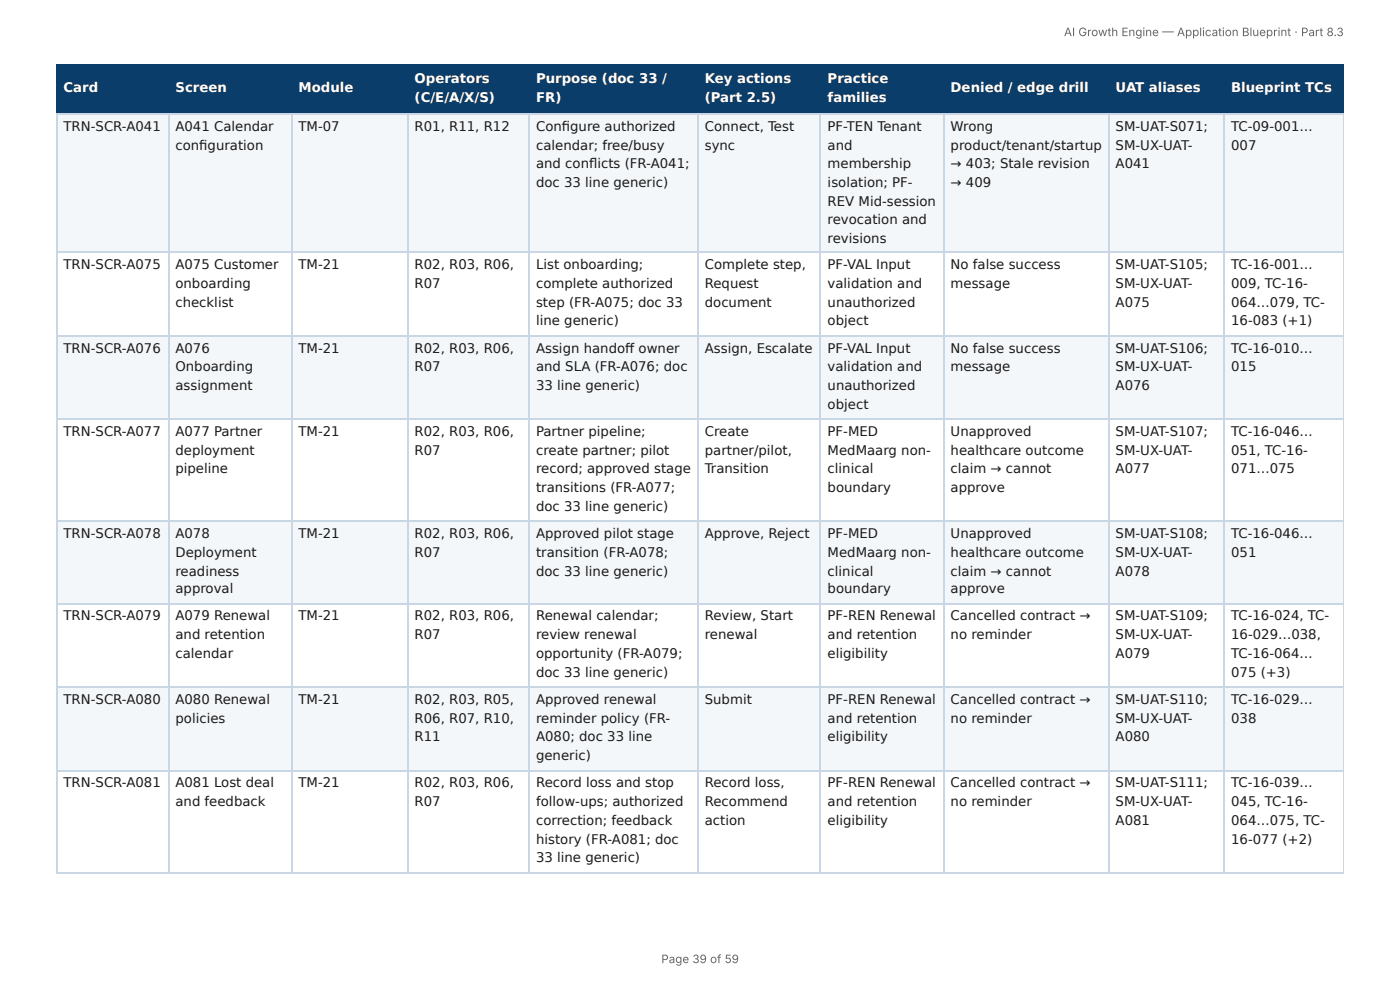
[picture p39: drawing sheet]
<svg xmlns="http://www.w3.org/2000/svg" width="297mm" height="210mm" viewBox="0 0 297 210" stroke-linecap="round" stroke-linejoin="round" font-family="sans-serif">
<defs><g id="words">
<g font-size="2.8" fill="#fff">
<text x="88.1" y="17.7">Operators</text>
<text x="113.9" y="17.7">Purpose (doc 33 /</text>
<text x="149.7" y="17.7">Key actions</text>
<text x="175.8" y="17.7">Practice</text>
<text x="13.5" y="19.6">Card</text>
<text x="37.3" y="19.6">Screen</text>
<text x="63.4" y="19.6">Module</text>
<text x="88.1" y="21.7">(C/E/A/X/S)</text>
<text x="113.9" y="21.7">FR)</text>
<text x="149.7" y="21.7">(Part 2.5)</text>
<text x="175.8" y="21.7">families</text>
<text x="201.9" y="19.6">Denied / edge drill</text>
<text x="237" y="19.6">UAT aliases</text>
<text x="261.5" y="19.6">Blueprint TCs</text>
</g>
<g font-size="2.8" fill="#1a1a1a">
<text x="13.5" y="27.8">TRN-SCR-A041</text>
<text x="37.3" y="27.8">A041 Calendar</text>
<text x="63.4" y="27.8">TM-07</text>
<text x="88.1" y="27.8">R01, R11, R12</text>
<text x="113.9" y="27.8">Confi gure authorized</text>
<text x="149.7" y="27.8">Connect, Test</text>
<text x="175.8" y="27.8">PF-TEN Tenant</text>
<text x="201.9" y="27.8">Wrong</text>
<text x="237" y="27.8">SM-UAT-S071;</text>
<text x="261.5" y="27.8">TC-09-001…</text>
<text x="37.3" y="31.8">confi guration</text>
<text x="113.9" y="31.8">calendar; free/busy</text>
<text x="113.9" y="35.7">and confl icts (FR-A041;</text>
<text x="149.7" y="31.8">sync</text>
<text x="175.8" y="31.8">and</text>
<text x="175.8" y="35.7">membership</text>
<text x="201.9" y="31.8">product/tenant/startup</text>
<text x="201.9" y="35.7">→ 403; Stale revision</text>
<text x="237" y="31.8">SM-UX-UAT-</text>
<text x="237" y="35.7">A041</text>
<text x="261.5" y="31.8">007</text>
<text x="113.9" y="39.7">doc 33 line generic)</text>
<text x="175.8" y="39.7">isolation; PF-</text>
<text x="201.9" y="39.7">→ 409</text>
<text x="175.8" y="43.7">REV Mid-session</text>
<text x="175.8" y="47.6">revocation and</text>
<text x="175.8" y="51.6">revisions</text>
<text x="13.5" y="57.2">TRN-SCR-A075</text>
<text x="37.3" y="57.2">A075 Customer</text>
<text x="63.4" y="57.2">TM-21</text>
<text x="88.1" y="57.2">R02, R03, R06,</text>
<text x="113.9" y="57.2">List onboarding;</text>
<text x="149.7" y="57.2">Complete step,</text>
<text x="175.8" y="57.2">PF-VAL Input</text>
<text x="201.9" y="57.2">No false success</text>
<text x="237" y="57.2">SM-UAT-S105;</text>
<text x="261.5" y="57.2">TC-16-001…</text>
<text x="37.3" y="61.1">onboarding</text>
<text x="37.3" y="65.1">checklist</text>
<text x="88.1" y="61.1">R07</text>
<text x="113.9" y="61.1">complete authorized</text>
<text x="113.9" y="65.1">step (FR-A075; doc 33</text>
<text x="149.7" y="61.1">Request</text>
<text x="149.7" y="65.1">document</text>
<text x="175.8" y="61.1">validation and</text>
<text x="175.8" y="65.1">unauthorized</text>
<text x="201.9" y="61.1">message</text>
<text x="237" y="61.1">SM-UX-UAT-</text>
<text x="237" y="65.1">A075</text>
<text x="261.5" y="61.1">009, TC-16-</text>
<text x="261.5" y="65.1">064…079, TC-</text>
<text x="113.9" y="69.1">line generic)</text>
<text x="175.8" y="69.1">object</text>
<text x="261.5" y="69.1">16-083 (+1)</text>
<text x="13.5" y="74.9">TRN-SCR-A076</text>
<text x="37.3" y="74.9">A076</text>
<text x="63.4" y="74.9">TM-21</text>
<text x="88.1" y="74.9">R02, R03, R06,</text>
<text x="113.9" y="74.9">Assign handoff owner</text>
<text x="149.7" y="74.9">Assign, Escalate</text>
<text x="175.8" y="74.9">PF-VAL Input</text>
<text x="201.9" y="74.9">No false success</text>
<text x="237" y="74.9">SM-UAT-S106;</text>
<text x="261.5" y="74.9">TC-16-010…</text>
<text x="37.3" y="78.8">Onboarding</text>
<text x="37.3" y="82.8">assignment</text>
<text x="88.1" y="78.8">R07</text>
<text x="113.9" y="78.8">and SLA (FR-A076; doc</text>
<text x="113.9" y="82.8">33 line generic)</text>
<text x="175.8" y="78.8">validation and</text>
<text x="175.8" y="82.8">unauthorized</text>
<text x="201.9" y="78.8">message</text>
<text x="237" y="78.8">SM-UX-UAT-</text>
<text x="237" y="82.8">A076</text>
<text x="261.5" y="78.8">015</text>
<text x="175.8" y="86.8">object</text>
<text x="13.5" y="92.6">TRN-SCR-A077</text>
<text x="37.3" y="92.6">A077 Partner</text>
<text x="63.4" y="92.6">TM-21</text>
<text x="88.1" y="92.6">R02, R03, R06,</text>
<text x="113.9" y="92.6">Partner pipeline;</text>
<text x="149.7" y="92.6">Create</text>
<text x="175.8" y="92.6">PF-MED</text>
<text x="201.9" y="92.6">Unapproved</text>
<text x="237" y="92.6">SM-UAT-S107;</text>
<text x="261.5" y="92.6">TC-16-046…</text>
<text x="37.3" y="96.6">deployment</text>
<text x="37.3" y="100.5">pipeline</text>
<text x="88.1" y="96.6">R07</text>
<text x="113.9" y="96.6">create partner; pilot</text>
<text x="113.9" y="100.5">record; approved stage</text>
<text x="149.7" y="96.6">partner/pilot,</text>
<text x="149.7" y="100.5">Transition</text>
<text x="175.8" y="96.6">MedMaarg non-</text>
<text x="175.8" y="100.5">clinical</text>
<text x="201.9" y="96.6">healthcare outcome</text>
<text x="201.9" y="100.5">claim → cannot</text>
<text x="237" y="96.6">SM-UX-UAT-</text>
<text x="237" y="100.5">A077</text>
<text x="261.5" y="96.6">051, TC-16-</text>
<text x="261.5" y="100.5">071…075</text>
<text x="113.9" y="104.5">transitions (FR-A077;</text>
<text x="175.8" y="104.5">boundary</text>
<text x="201.9" y="104.5">approve</text>
<text x="113.9" y="108.5">doc 33 line generic)</text>
<text x="13.5" y="114.3">TRN-SCR-A078</text>
<text x="37.3" y="114.3">A078</text>
<text x="37.3" y="118.3">Deployment</text>
<text x="63.4" y="114.3">TM-21</text>
<text x="88.1" y="114.3">R02, R03, R06,</text>
<text x="88.1" y="118.3">R07</text>
<text x="113.9" y="114.3">Approved pilot stage</text>
<text x="113.9" y="118.3">transition (FR-A078;</text>
<text x="149.7" y="114.3">Approve, Reject</text>
<text x="175.8" y="114.3">PF-MED</text>
<text x="175.8" y="118.3">MedMaarg non-</text>
<text x="201.9" y="114.3">Unapproved</text>
<text x="201.9" y="118.3">healthcare outcome</text>
<text x="237" y="114.3">SM-UAT-S108;</text>
<text x="237" y="118.3">SM-UX-UAT-</text>
<text x="261.5" y="114.3">TC-16-046…</text>
<text x="261.5" y="118.3">051</text>
<text x="37.3" y="122.2">readiness</text>
<text x="37.3" y="125.9">approval</text>
<text x="113.9" y="122.2">doc 33 line generic)</text>
<text x="175.8" y="122.2">clinical</text>
<text x="175.8" y="125.9">boundary</text>
<text x="201.9" y="122.2">claim → cannot</text>
<text x="201.9" y="125.9">approve</text>
<text x="237" y="122.2">A078</text>
<text x="13.5" y="131.8">TRN-SCR-A079</text>
<text x="37.3" y="131.8">A079 Renewal</text>
<text x="63.4" y="131.8">TM-21</text>
<text x="88.1" y="131.8">R02, R03, R06,</text>
<text x="113.9" y="131.8">Renewal calendar;</text>
<text x="149.7" y="131.8">Review, Start</text>
<text x="175.8" y="131.8">PF-REN Renewal</text>
<text x="201.9" y="131.8">Cancelled contract →</text>
<text x="237" y="131.8">SM-UAT-S109;</text>
<text x="261.5" y="131.8">TC-16-024, TC-</text>
<text x="37.3" y="135.7">and retention</text>
<text x="88.1" y="135.7">R07</text>
<text x="113.9" y="135.7">review renewal</text>
<text x="149.7" y="135.7">renewal</text>
<text x="175.8" y="135.7">and retention</text>
<text x="201.9" y="135.7">no reminder</text>
<text x="237" y="135.7">SM-UX-UAT-</text>
<text x="261.5" y="135.7">16-029…038,</text>
<text x="37.3" y="139.7">calendar</text>
<text x="113.9" y="139.7">opportunity (FR-A079;</text>
<text x="113.9" y="143.7">doc 33 line generic)</text>
<text x="175.8" y="139.7">eligibility</text>
<text x="237" y="139.7">A079</text>
<text x="261.5" y="139.7">TC-16-064…</text>
<text x="261.5" y="143.7">075 (+3)</text>
<text x="13.5" y="149.5">TRN-SCR-A080</text>
<text x="37.3" y="149.5">A080 Renewal</text>
<text x="63.4" y="149.5">TM-21</text>
<text x="88.1" y="149.5">R02, R03, R05,</text>
<text x="113.9" y="149.5">Approved renewal</text>
<text x="149.7" y="149.5">Submit</text>
<text x="175.8" y="149.5">PF-REN Renewal</text>
<text x="201.9" y="149.5">Cancelled contract →</text>
<text x="237" y="149.5">SM-UAT-S110;</text>
<text x="261.5" y="149.5">TC-16-029…</text>
<text x="37.3" y="153.5">policies</text>
<text x="88.1" y="153.5">R06, R07, R10,</text>
<text x="113.9" y="153.5">reminder policy (FR-</text>
<text x="175.8" y="153.5">and retention</text>
<text x="201.9" y="153.5">no reminder</text>
<text x="237" y="153.5">SM-UX-UAT-</text>
<text x="261.5" y="153.5">038</text>
<text x="88.1" y="157.4">R11</text>
<text x="113.9" y="157.4">A080; doc 33 line</text>
<text x="113.9" y="161.4">generic)</text>
<text x="175.8" y="157.4">eligibility</text>
<text x="237" y="157.4">A080</text>
<text x="13.5" y="167.2">TRN-SCR-A081</text>
<text x="37.3" y="167.2">A081 Lost deal</text>
<text x="63.4" y="167.2">TM-21</text>
<text x="88.1" y="167.2">R02, R03, R06,</text>
<text x="113.9" y="167.2">Record loss and stop</text>
<text x="149.7" y="167.2">Record loss,</text>
<text x="175.8" y="167.2">PF-REN Renewal</text>
<text x="201.9" y="167.2">Cancelled contract →</text>
<text x="237" y="167.2">SM-UAT-S111;</text>
<text x="261.5" y="167.2">TC-16-039…</text>
<text x="37.3" y="171.2">and feedback</text>
<text x="88.1" y="171.2">R07</text>
<text x="113.9" y="171.2">follow-ups; authorized</text>
<text x="149.7" y="171.2">Recommend</text>
<text x="175.8" y="171.2">and retention</text>
<text x="201.9" y="171.2">no reminder</text>
<text x="237" y="171.2">SM-UX-UAT-</text>
<text x="261.5" y="171.2">045, TC-16-</text>
<text x="113.9" y="175.2">correction; feedback</text>
<text x="113.9" y="179.1">history (FR-A081; doc</text>
<text x="149.7" y="175.2">action</text>
<text x="175.8" y="175.2">eligibility</text>
<text x="237" y="175.2">A081</text>
<text x="261.5" y="175.2">064…075, TC-</text>
<text x="261.5" y="179.1">16-077 (+2)</text>
<text x="113.9" y="183.1">33 line generic)</text>
</g>
<g font-size="2.5" fill="#666">
<text x="226" y="7.7">AI Growth Engine — Application Blueprint · Part 8.3</text>
<text x="140.5" y="204.5">Page 39 of 59</text>
</g>
</g></defs>
<g fill="#0b3d6b">
<path d="M12.2 14h23.5v10.1h-23.5z"/>
<path d="M35.7 14h26.2v10.1h-26.2z"/>
<path d="M61.9 14h24.6v10.1h-24.6z"/>
<path d="M86.5 14h25.9v10.1h-25.9z"/>
<path d="M112.4 14h35.8v10.1h-35.8z"/>
<path d="M148.2 14h26.2v10.1h-26.2z"/>
<path d="M174.4 14h26.2v10.1h-26.2z"/>
<path d="M200.6 14h34.9v10.1h-34.9z"/>
<path d="M235.5 14h24.6v10.1h-24.6z"/>
<path d="M260.1 14h25.3v10.1h-25.3z"/>
</g>
<g fill="#f4f7fa">
<path d="M12.2 24.1h23.5v29.6h-23.5z"/>
<path d="M35.7 24.1h26.2v29.6h-26.2z"/>
<path d="M61.9 24.1h24.6v29.6h-24.6z"/>
<path d="M86.5 24.1h25.9v29.6h-25.9z"/>
<path d="M112.4 24.1h35.8v29.6h-35.8z"/>
<path d="M148.2 24.1h26.2v29.6h-26.2z"/>
<path d="M174.4 24.1h26.2v29.6h-26.2z"/>
<path d="M200.6 24.1h34.9v29.6h-34.9z"/>
<path d="M235.5 24.1h24.6v29.6h-24.6z"/>
<path d="M260.1 24.1h25.3v29.6h-25.3z"/>
<path d="M12.2 71.4h23.5v17.5h-23.5z"/>
<path d="M35.7 71.4h26.2v17.5h-26.2z"/>
<path d="M61.9 71.4h24.6v17.5h-24.6z"/>
<path d="M86.5 71.4h25.9v17.5h-25.9z"/>
<path d="M112.4 71.4h35.8v17.5h-35.8z"/>
<path d="M148.2 71.4h26.2v17.5h-26.2z"/>
<path d="M174.4 71.4h26.2v17.5h-26.2z"/>
<path d="M200.6 71.4h34.9v17.5h-34.9z"/>
<path d="M235.5 71.4h24.6v17.5h-24.6z"/>
<path d="M260.1 71.4h25.3v17.5h-25.3z"/>
<path d="M12.2 110.6h23.5v17.7h-23.5z"/>
<path d="M35.7 110.6h26.2v17.7h-26.2z"/>
<path d="M61.9 110.6h24.6v17.7h-24.6z"/>
<path d="M86.5 110.6h25.9v17.7h-25.9z"/>
<path d="M112.4 110.6h35.8v17.7h-35.8z"/>
<path d="M148.2 110.6h26.2v17.7h-26.2z"/>
<path d="M174.4 110.6h26.2v17.7h-26.2z"/>
<path d="M200.6 110.6h34.9v17.7h-34.9z"/>
<path d="M235.5 110.6h24.6v17.7h-24.6z"/>
<path d="M260.1 110.6h25.3v17.7h-25.3z"/>
<path d="M12.2 146.1h23.5v17.4h-23.5z"/>
<path d="M35.7 146.1h26.2v17.4h-26.2z"/>
<path d="M61.9 146.1h24.6v17.4h-24.6z"/>
<path d="M86.5 146.1h25.9v17.4h-25.9z"/>
<path d="M112.4 146.1h35.8v17.4h-35.8z"/>
<path d="M148.2 146.1h26.2v17.4h-26.2z"/>
<path d="M174.4 146.1h26.2v17.4h-26.2z"/>
<path d="M200.6 146.1h34.9v17.4h-34.9z"/>
<path d="M235.5 146.1h24.6v17.4h-24.6z"/>
<path d="M260.1 146.1h25.3v17.4h-25.3z"/>
</g>
<path d="M11.9 13.9h273.5M12 13.8v10.5M35.9 13.8v10.5M62 13.8v10.5M86.7 13.8v10.5M112.3 13.8v10.5M148.3 13.8v10.5M174.2 13.8v10.5M200.4 13.8v10.5M235.6 13.8v10.5M260 13.8v10.5M11.9 24.2h273.5" fill="none" stroke="#0b3d6b" stroke-width=".26"/>
<path d="M285.3 13.8v10.5" fill="none" stroke="#0b3d6b" stroke-width=".21"/>
<g fill="none" stroke="#c9d6e3" stroke-width=".26">
<path d="M11.9 24.2h273.5M12 24.3v160.9M35.9 24.3v160.9M62 24.3v160.9M86.7 24.3v160.9M112.3 24.3v160.9M148.3 24.3v160.9M174.2 24.3v160.9M200.4 24.3v160.9M235.6 24.3v160.9M260 24.3v160.9M11.9 53.6h273.5"/>
<path d="M11.9 71.3h273.5M11.9 89h273.5M11.9 110.7h273.5M11.9 128.2h273.5M11.9 145.9h273.5M11.9 163.6h273.5M11.9 185.3h273.5"/>
</g>
<path d="M285.3 24.3v160.9" fill="none" stroke="#c9d6e3" stroke-width=".21"/>
<use href="#words"/>
</svg>
